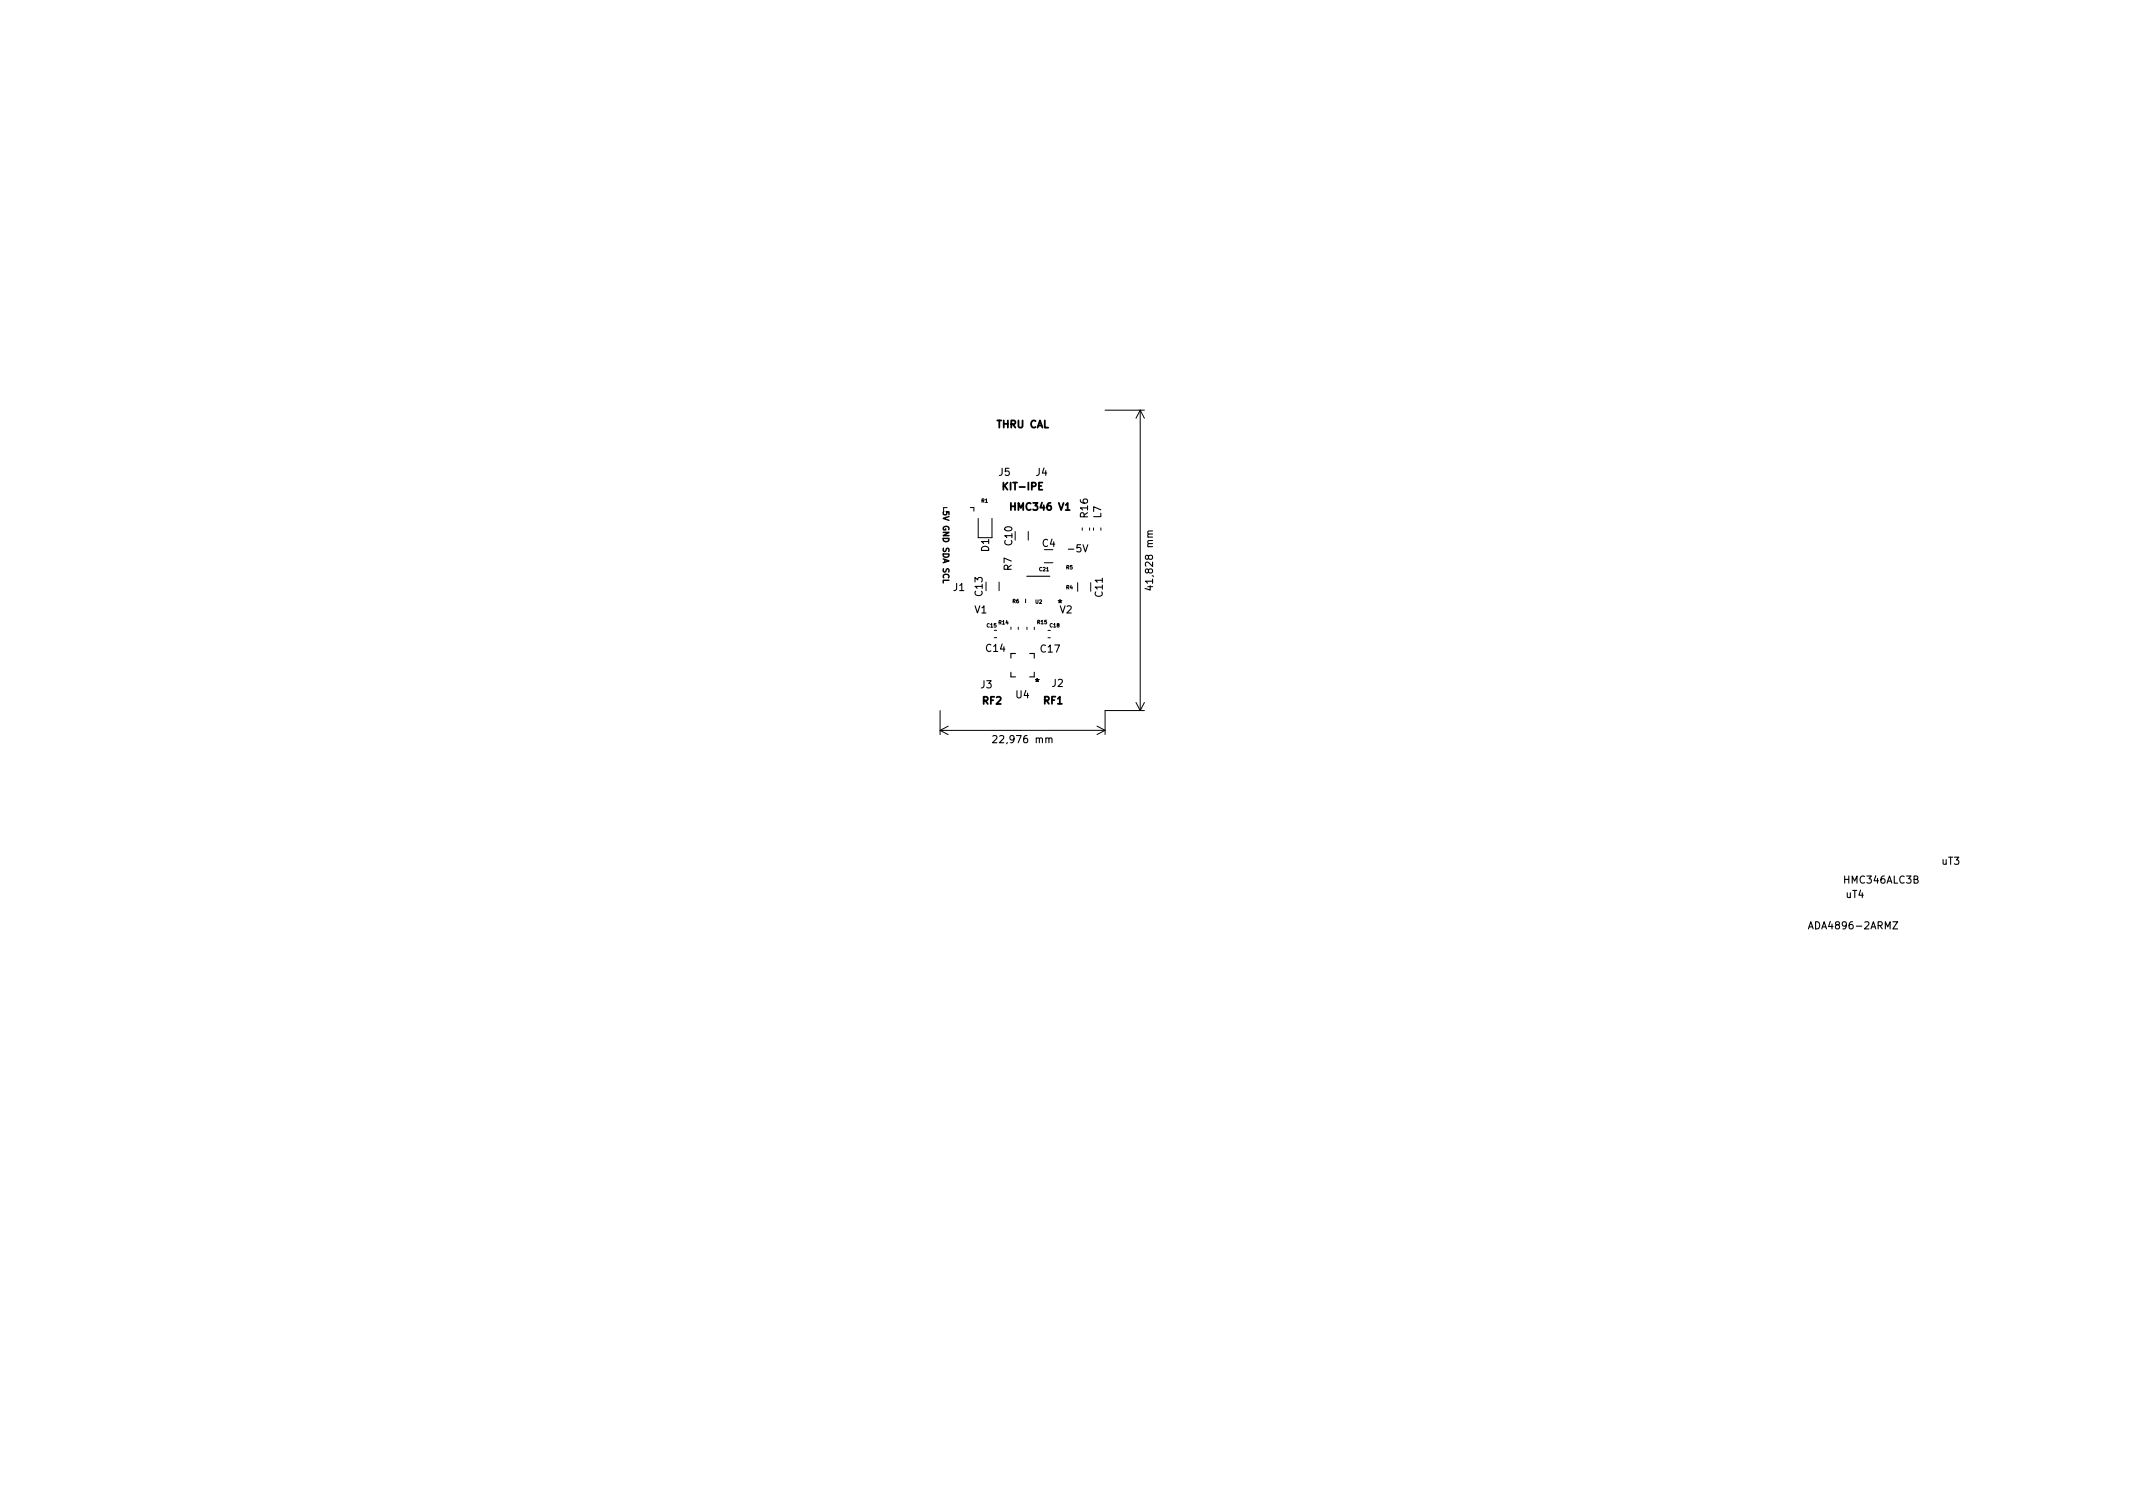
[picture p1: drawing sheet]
<svg xmlns="http://www.w3.org/2000/svg" width="297mm" height="210mm" viewBox="0 0 297 210" stroke-linecap="round" stroke-linejoin="round" font-family="sans-serif">
<defs><g id="words">
<g font-size="1.4">
<text x="138.9" y="59.6">THRU CAL</text>
<text x="139.1" y="66.3">J5</text>
<text x="139.9" y="68.2">KIT-IPE</text>
<text x="141.1" y="71.1">HMC346 V1</text>
<text x="144.3" y="66.3">J4</text>
<text x="137.7" y="76.8" transform="rotate(-90 137.7 76.8)">D1</text>
<text x="141" y="75.9" transform="rotate(-90 141 75.9)">C10</text>
<text x="145.2" y="76.1">C4</text>
<text x="149" y="76.9">-5V</text>
<text x="151.5" y="72" transform="rotate(-90 151.5 72)">R16</text>
<text x="153.3" y="72.1" transform="rotate(-90 153.3 72.1)">L7</text>
<text x="132.8" y="82.3">J1</text>
<text x="136.8" y="82.9" transform="rotate(-90 136.8 82.9)">C13</text>
<text x="140.9" y="79.4" transform="rotate(-90 140.9 79.4)">R7</text>
<text x="153.6" y="83.1" transform="rotate(-90 153.6 83.1)">C11</text>
<text x="160.6" y="81.6" transform="rotate(-90 160.6 81.6)">41,828 mm</text>
<text x="135.7" y="85.4">V1</text>
<text x="147.3" y="84.5">*</text>
<text x="147.6" y="85.4">V2</text>
<text x="136.6" y="95.8">J3</text>
<text x="137.4" y="90.8">C14</text>
<text x="144.2" y="95.5">*</text>
<text x="145" y="90.9">C17</text>
<text x="146.5" y="95.6">J2</text>
<text x="136.8" y="98.1">RF2</text>
<text x="141.5" y="97.2">U4</text>
<text x="145.3" y="98.1">RF1</text>
<text x="138.8" y="103.5">22,976 mm</text>
<text x="256.9" y="123">HMC346ALC3B</text>
<text x="257.1" y="125">uT4</text>
<text x="270.4" y="120.4">uT3</text>
<text x="252.4" y="129.4">ADA4896-2ARMZ</text>
</g>
<text font-size="1.1" x="131.3" y="71.6" transform="rotate(90 131.3 71.6)">5V GND SDA SCL</text>
<g font-size=".7">
<text x="136.7" y="70">R1</text>
<text x="141" y="84">R6</text>
<text x="142.7" y="83.9">I</text>
<text x="144.8" y="79.5">C21</text>
<text x="148.5" y="79.3">R5</text>
<text x="148.5" y="82">R4</text>
<text x="137.5" y="87.4">C15</text>
<text x="139.1" y="86.9">R14</text>
<text x="144.2" y="84">U2</text>
<text x="144.5" y="86.9">R15</text>
<text x="146.2" y="87.3">C18</text>
</g>
</g></defs>
<path d="M160.5 73.9l-.6 .1-.1 .2 .2 .2M140.8 93.6v.6h.6M141.4 91h-.6v.6M143 80.2h3.2M143.4 91h.6v.6M144 93.6v.6h-.6M160.2 81.5v.7l-.7-.3M138.3 102.5l.3-.1 .2 .3-.6 .7h.6M146.1 102.9l.1-.1h.3v.6M251.8 129.3l.4-1 .3 1M263.6 128.3h.7l-.7 1h.7" fill="none" stroke="#000" stroke-width=".15"/>
<g fill="none" stroke="#000" stroke-width=".14">
<path d="M153.9 57.1h5.5M158.8 57.1v41.8M158.8 57.1l.6 1.1M158.8 57.1l-.6 1.1M131.9 70.7h-.5v.5M135.1 70.7h.5v.5M136.2 72.2v2.7h1.9v-2.7M143.2 74v1.2M145.4 78.4h1.2M150.7 73.5v.3M151.7 73.5v.3M152.3 73.5v.3"/>
<path d="M153.3 73.5v.3M130.9 99v3.3M138.5 87.8h.3M138.5 88.8h.3M139.1 81v1.3M140.8 87.3v.3M141.8 87.3v.3M143 87.3v.4M144 87.3v.4M145.9 88.8h.4M145.9 87.8h.4M150.1 81.1v1.2"/>
<path d="M151.9 81.1v1.2M158.2 97.8l.6 1.1M159.4 98.9h-5.5v3.4M159.4 97.8l-.6 1.1M130.9 101.7l1.1 .6M132 101.1l-1.1 .6M152.8 101.1l1.1 .6M153.9 101.7h-23M153.9 101.7l-1.1 .6"/>
</g>
<path d="M131.4 71.2v.1v.4l.4-.1v-.4l.4 .1v.4" fill="none" stroke="#000" stroke-width=".2"/>
<path d="M148.4 71h.6" fill="none" stroke="#000" stroke-width=".25"/>
<use href="#words"/>
</svg>
